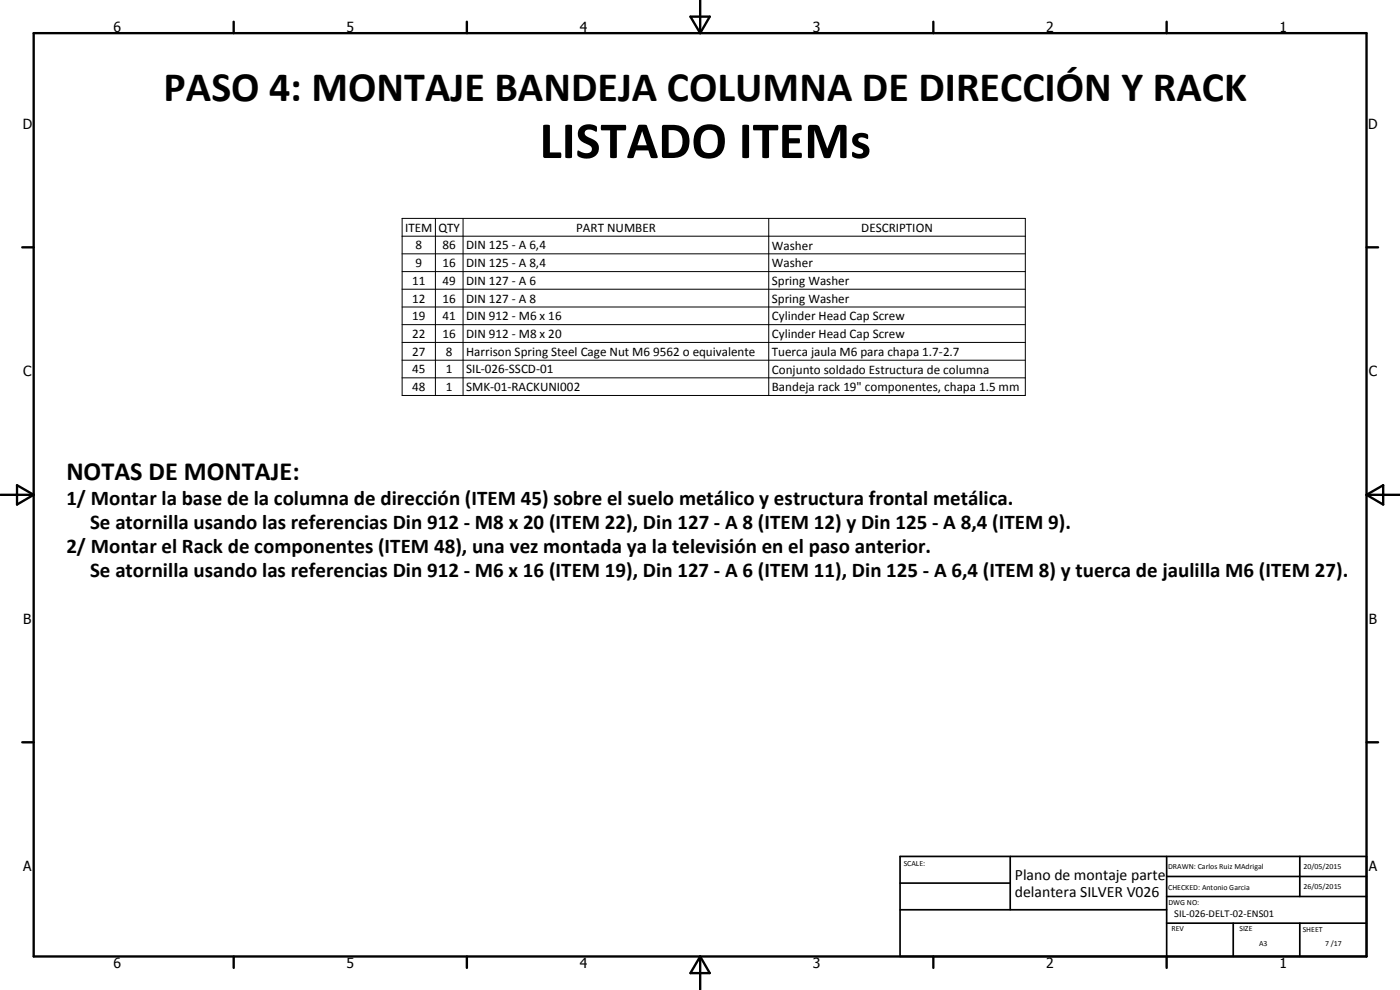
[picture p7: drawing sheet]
<svg xmlns="http://www.w3.org/2000/svg" width="420mm" height="297mm" viewBox="0 0 420 297" stroke-linecap="round" stroke-linejoin="round" font-family="sans-serif">
<defs><g id="words">
<text font-size="15.8" x="161.9" y="47.4">LISTADO ITEMs</text>
<text font-size="12.6" x="49.1" y="30.4">PASO 4: MONTAJE BANDEJA COLUMNA DE DIRECCIÓN Y RACK</text>
<text font-size="7.9" x="19.9" y="143.9">NOTAS DE MONTAJE:</text>
<g font-size="6.3">
<text x="19.9" y="151.6">1/ Montar la base de la columna de dirección (ITEM 45) sobre el suelo metálico y estructura frontal metálica.</text>
<text x="27" y="158.7">Se atornilla usando las referencias Din 912 - M8 x 20 (ITEM 22), Din 127 - A 8 (ITEM 12) y Din 125 - A 8,4 (ITEM 9).</text>
<text x="19.9" y="165.9">2/ Montar el Rack de componentes (ITEM 48), una vez montada ya la televisión en el paso anterior.</text>
<text x="27" y="173.1">Se atornilla usando las referencias Din 912 - M6 x 16 (ITEM 19), Din 127 - A 6 (ITEM 11), Din 125 - A 6,4 (ITEM 8) y tuerca de jaulilla M6 (ITEM 27).</text>
</g>
<g font-size="4.7">
<text x="304.6" y="263.9">Plano de montaje parte</text>
<text x="304.6" y="269.3">delantera SILVER V026</text>
</g>
<g font-size="4.2">
<text x="34" y="9.6">6</text>
<text x="104" y="9.6">5</text>
<text x="174" y="9.6">4</text>
<text x="244" y="9.6">3</text>
<text x="314" y="9.6">2</text>
<text x="384" y="9.6">1</text>
<text x="6.8" y="38.7">D</text>
<text x="410.6" y="38.7">D</text>
<text x="7" y="112.9">C</text>
<text x="410.8" y="112.9">C</text>
<text x="7" y="187.1">B</text>
<text x="410.8" y="187.1">B</text>
<text x="7" y="261.4">A</text>
<text x="410.8" y="261.4">A</text>
<text x="34" y="290.4">6</text>
<text x="104" y="290.4">5</text>
<text x="174" y="290.4">4</text>
<text x="244" y="290.4">3</text>
<text x="314" y="290.4">2</text>
<text x="384" y="290.4">1</text>
</g>
<g font-size="3.9">
<text x="121.6" y="69.5">ITEM</text>
<text x="131.6" y="69.5">QTY</text>
<text x="172.9" y="69.5">PART NUMBER</text>
<text x="258.5" y="69.5">DESCRIPTION</text>
<text x="124.7" y="74.8">8</text>
<text x="132.8" y="74.8">86</text>
<text x="139.9" y="74.8">DIN 125 - A 6,4</text>
<text x="231.6" y="74.9">Washer</text>
<text x="124.7" y="80.1">9</text>
<text x="132.8" y="80.1">16</text>
<text x="139.9" y="80.1">DIN 125 - A 8,4</text>
<text x="231.6" y="80.2">Washer</text>
<text x="123.7" y="85.4">11</text>
<text x="132.8" y="85.4">49</text>
<text x="139.9" y="85.4">DIN 127 - A 6</text>
<text x="231.6" y="85.5">Spring Washer</text>
<text x="123.7" y="90.8">12</text>
<text x="132.8" y="90.8">16</text>
<text x="139.9" y="90.8">DIN 127 - A 8</text>
<text x="231.6" y="90.8">Spring Washer</text>
<text x="123.7" y="96.1">19</text>
<text x="123.7" y="101.4">22</text>
<text x="132.8" y="96.1">41</text>
<text x="132.8" y="101.4">16</text>
<text x="139.9" y="96.1">DIN 912 - M6 x 16</text>
<text x="139.9" y="101.4">DIN 912 - M8 x 20</text>
<text x="231.6" y="96.1">Cylinder Head Cap Screw</text>
<text x="231.6" y="101.4">Cylinder Head Cap Screw</text>
<text x="123.7" y="106.7">27</text>
<text x="133.8" y="106.7">8</text>
<text x="139.9" y="106.8">Harrison Spring Steel Cage Nut M6 9562 o equivalente</text>
<text x="231.6" y="106.8">Tuerca jaula M6 para chapa 1.7-2.7</text>
<text x="123.7" y="112">45</text>
<text x="133.8" y="112">1</text>
<text x="139.9" y="112">SIL-026-SSCD-01</text>
<text x="231.6" y="112.1">Conjunto soldado Estructura de columna</text>
<text x="123.7" y="117.3">48</text>
<text x="133.8" y="117.3">1</text>
<text x="139.9" y="117.3">SMK-01-RACKUNI002</text>
<text x="231.6" y="117.4">Bandeja rack 19&quot; componentes, chapa 1.5 mm</text>
</g>
<text font-size="3.1" x="352.4" y="275.2">SIL-026-DELT-02-ENS01</text>
<g font-size="2.4">
<text x="271.2" y="259.7">SCALE:</text>
<text x="350.6" y="260.8">DRAWN: Carlos Ruiz MAdrigal</text>
<text x="391.2" y="260.6">20/05/2015</text>
<text x="350.6" y="267">CHECKED: Antonio Garcia</text>
<text x="391.2" y="266.7">26/05/2015</text>
<text x="350.6" y="271.4">DWG NO:</text>
<text x="351.6" y="279.3">REV</text>
<text x="372" y="279.4">SIZE</text>
<text x="391" y="279.6">SHEET</text>
<text x="377.9" y="283.8">A3</text>
<text x="397.7" y="283.8">7 /17</text>
</g>
</g></defs>
<g fill="none" stroke="#000" stroke-width=".71">
<path d="M10.1 9.9h400v277.1h-400zM70.1 6.5v3.4M140.1 6.5v3.4M207.2 5h5.8l-2.9 4.9zM210.1 0v9.9M280.1 6.5v3.4M350.1 6.5v3.4M6.7 74.2h3.4M410.1 74.2h3.5M.1 148.5h10M5.1 145.6l5 2.9-5 2.9zM410.1 148.5h10"/>
<path d="M410.1 148.5l5-2.9v5.8zM6.7 222.7h3.4M410.1 222.7h3.5M70.1 287v3.4M140.1 287v3.4M210.1 287v10M210.1 287l2.9 5h-5.8zM280.1 287v3.4M350.1 287v3.4"/>
</g>
<path d="M270.1 257h140v30h-140zM303.2 257v16M350.1 257v30M390.1 257v12M270.1 265h33.1M270.1 273h80M350.1 277h60M350.1 269h60M350.1 263h60M370.1 277v10M390.1 277v10" fill="none" stroke="#000" stroke-width=".51"/>
<g fill="none" stroke="#000" stroke-width=".3">
<path d="M120.7 65.5h187v53.2h-187zM120.7 70.9h187M120.7 76.2h187M130.7 65.5v53.2M139 65.5v53.2M230.7 65.5v53.2M120.7 81.5h187M120.7 86.8h187M120.7 92.1h187M120.7 97.4h187M120.7 102.7h187M120.7 108.1h187"/>
<path d="M120.7 113.4h187"/>
</g>
<use href="#words"/>
</svg>
